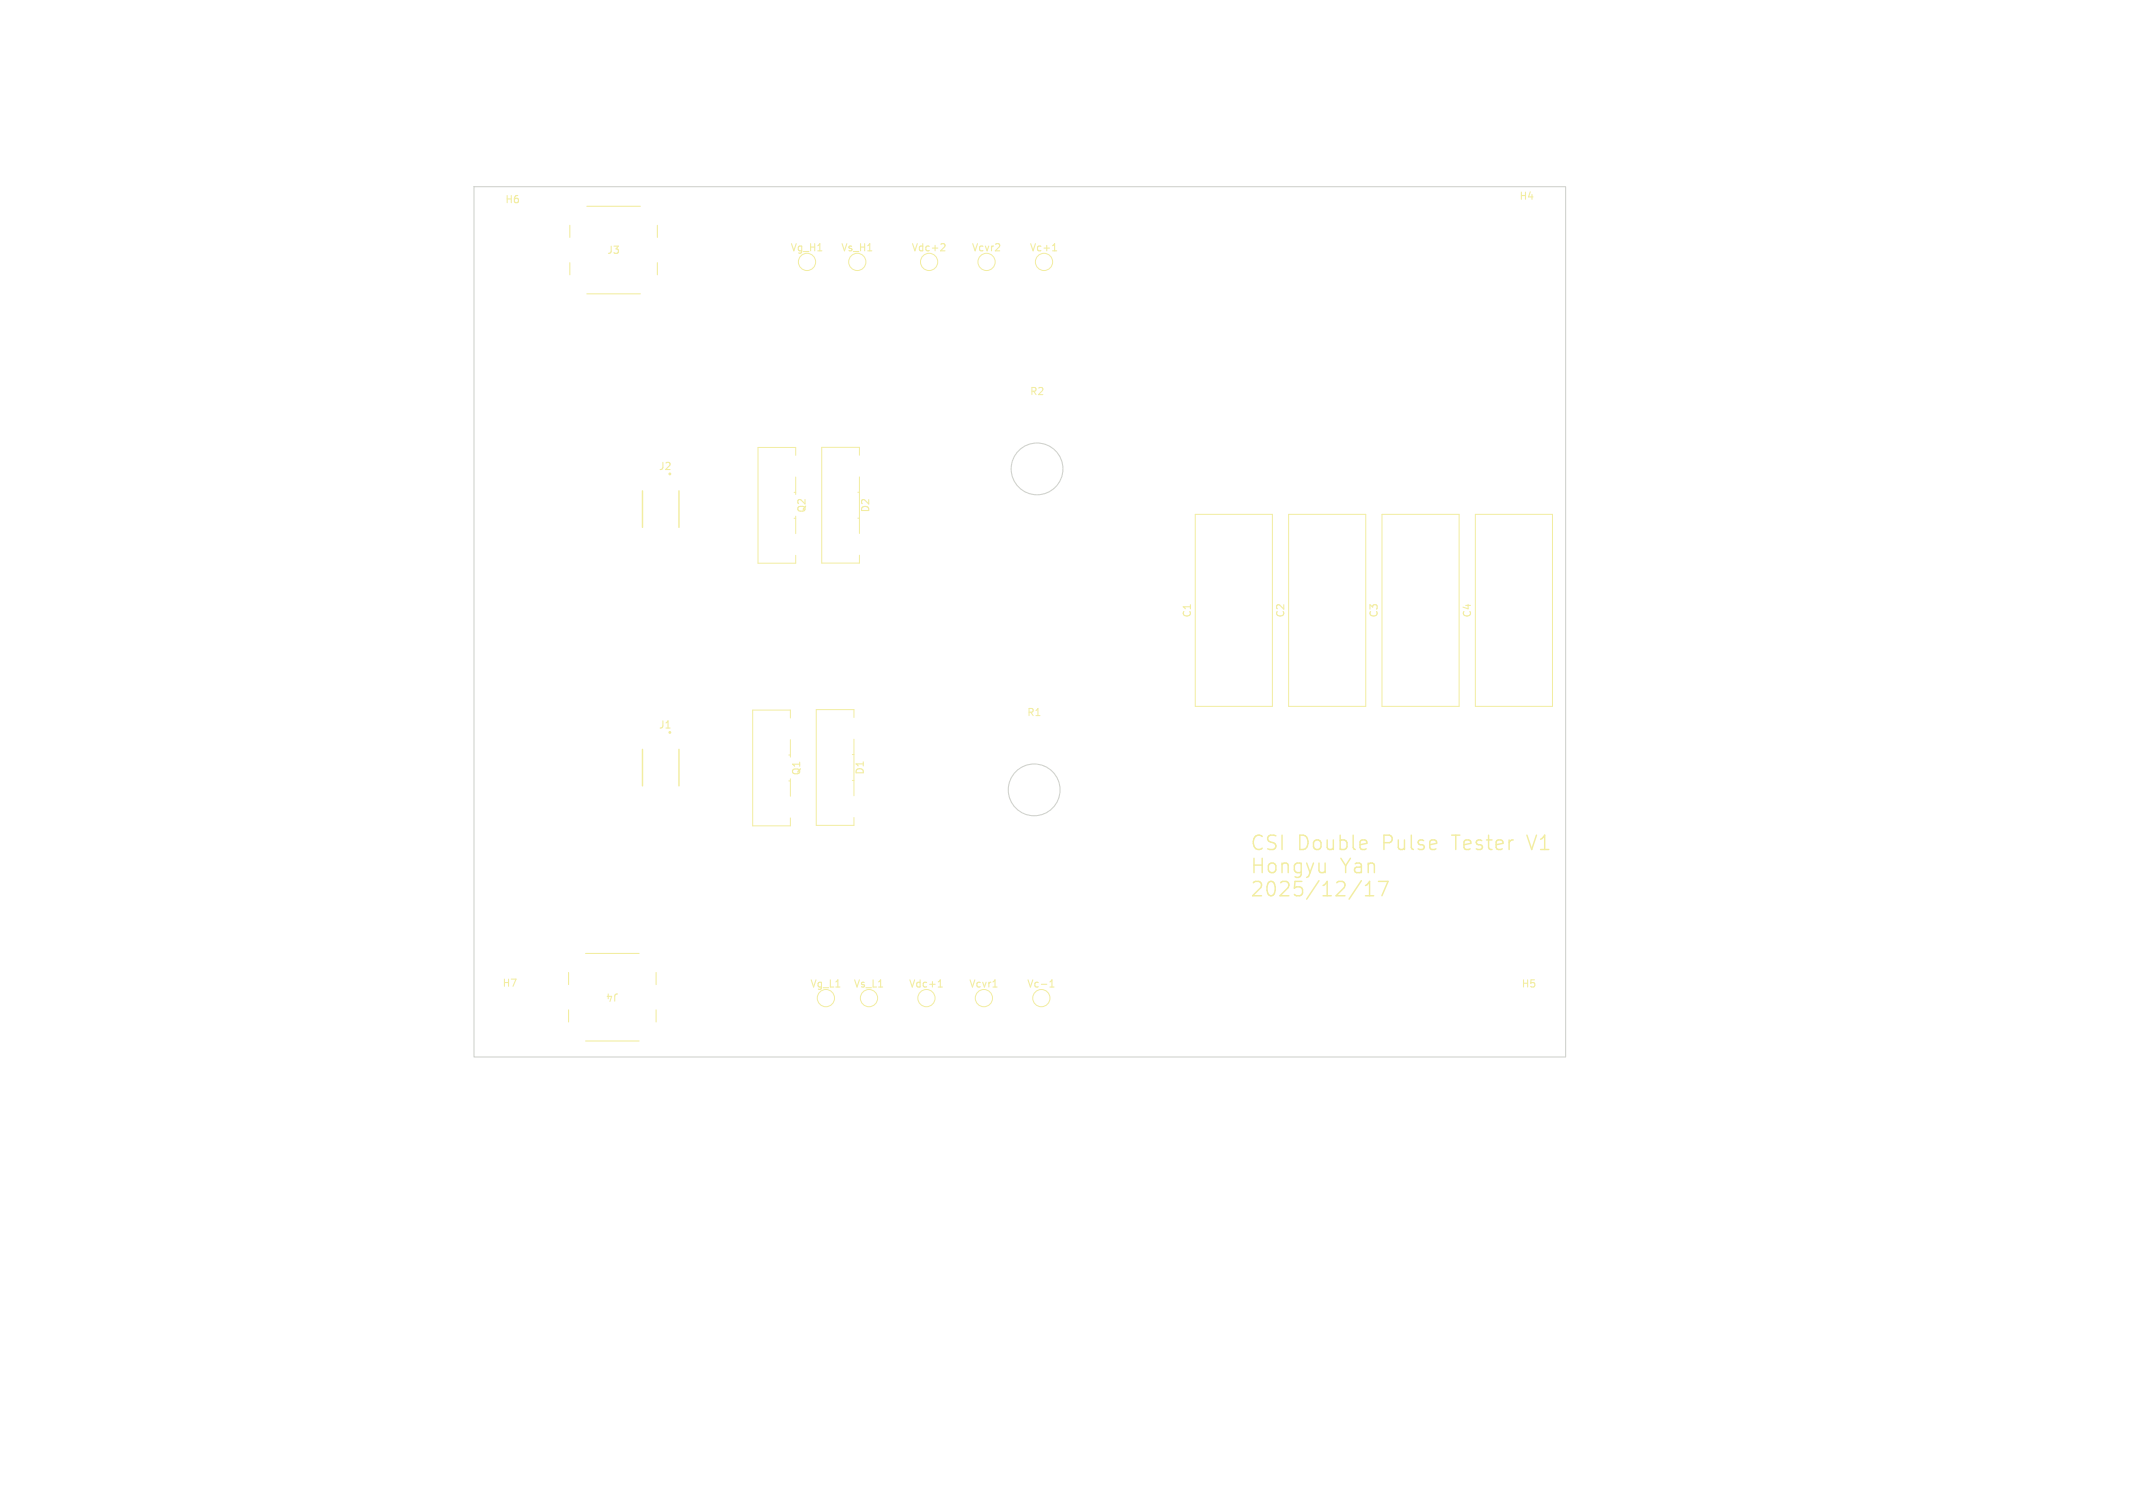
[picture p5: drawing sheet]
<svg xmlns="http://www.w3.org/2000/svg" width="297mm" height="210mm" viewBox="0 0 297 210" stroke-linecap="round" stroke-linejoin="round" font-family="sans-serif">
<defs><g id="words">
<g font-size="2.8" fill="#f2eda1">
<text x="174" y="118.6">CSI Double</text>
<text x="192.5" y="118.6">Pulse</text>
<text x="202.4" y="118.6">Tester</text>
<text x="213.1" y="118.6">V1</text>
<text x="174" y="121.8">Hongyu</text>
<text x="174" y="125">2025/12/17</text>
<text x="186.6" y="121.8">Yan</text>
</g>
<g font-size="1.4" fill="#f2eda1">
<text x="70.3" y="28.5">H6</text>
<text x="211.5" y="28">H4</text>
<text x="84.5" y="35.5">J3</text>
<text x="110" y="35.2">Vg_H1</text>
<text x="117" y="35.2">Vs_H1</text>
<text x="126.8" y="35.2">Vdc+2</text>
<text x="135.2" y="35.2">Vcvr2</text>
<text x="143.3" y="35.2">Vc+1</text>
<text x="143.4" y="55.2">R2</text>
<text x="91.7" y="65.7">J2</text>
<text x="112.4" y="71.5" transform="rotate(-90 112.4 71.5)">Q2</text>
<text x="121.2" y="71.5" transform="rotate(-90 121.2 71.5)">D2</text>
<text x="166" y="86.1" transform="rotate(-90 166 86.1)">C1</text>
<text x="179" y="86.1" transform="rotate(-90 179 86.1)">C2</text>
<text x="192" y="86.1" transform="rotate(-90 192 86.1)">C3</text>
<text x="205" y="86.1" transform="rotate(-90 205 86.1)">C4</text>
<text x="91.7" y="101.7">J1</text>
<text x="143" y="99.9">R1</text>
<text x="120.5" y="108" transform="rotate(-90 120.5 108)">D1</text>
<text x="111.6" y="108.1" transform="rotate(-90 111.6 108.1)">Q1</text>
<text x="69.9" y="137.6">H7</text>
<text x="112.7" y="137.7">Vg_L1</text>
<text x="118.8" y="137.7">Vs_L1</text>
<text x="126.5" y="137.7">Vdc+1</text>
<text x="134.9" y="137.7">Vcvr1</text>
<text x="142.9" y="137.7">Vc-1</text>
<text x="211.8" y="137.7">H5</text>
<text x="86.2" y="138.2" transform="rotate(-180 86.2 138.2)">J4</text>
</g>
</g></defs>
<g fill="none" stroke="#f2eda1" stroke-width=".2">
<path d="M89.5 68.4v5M94.5 68.4v5M89.5 104.4v5M94.5 104.4v5M190.2 117.1l.1 .3-.9 .2M184.5 120.2v1.3M184.5 121.3l-.3 .2M189.6 122.6l-1.8 2.6M190.1 124.7h1.2M190.1 123.3l.6-.6v2M191.9 122.7h1.4l-.9 2"/>
<circle cx="93.3" cy="102" r=".1"/>
</g>
<g fill="none" stroke="#f2eda1" stroke-width=".15">
<path d="M79.3 31.4v1.7M79.3 36.6v1.7M81.7 28.7h7.5M91.5 31.4v1.7M91.5 36.6v1.7M131.2 33.9l.3 .1 .1 .2-.6 .7h.6M138.6 34.9h.6M139.2 34v.4M146.6 34.9h.5M146.7 34.2l.1-.3v1M81.7 40.9h7.5M79.2 135.4v1.7"/>
<path d="M81.5 132.8h7.5M91.4 135.4v1.7M130.6 137.5h.6M130.6 136.7l.3-.2v1M138.3 137.5h.5M146.2 137.5h.6M146.2 136.7l.3-.2v1M79.2 140.6v1.7M81.5 145h7.5M91.4 140.6v1.7"/>
</g>
<g fill="none" stroke="#f2eda1" stroke-width=".14">
<path d="M110.6 72.2h.2M110.6 68.6h.2M110.8 63.4v-1.1h-5.3v16.1h5.3v-1.1M110.8 66.4v2.5M110.8 71.9v2.4M119.4 72.2h.3M119.4 68.6h.3M119.7 63.4v-1.1h-5.3v16.1h5.3v-1.1M119.7 66.4v7.9M166.4 71.6h10.8v26.8h-10.8zM179.4 71.6h10.8v26.8h-10.8zM192.4 71.6h10.8v26.8h-10.8z"/>
<path d="M205.4 71.6h10.8v26.8h-10.8zM110.1 100v-1.1h-5.3v16.1h5.3v-1.1M118.9 99.9v-1.1h-5.2v16.1h5.2v-1.1M109.8 108.8h.3M109.8 105.1h.3M110.1 103v2.4M110.1 108.5v2.4M118.7 108.7h.2M118.7 105.1h.2M118.9 102.9v7.9"/>
<circle cx="112.4" cy="36.5" r="1.2"/>
<circle cx="119.4" cy="36.5" r="1.2"/>
<circle cx="129.4" cy="36.5" r="1.2"/>
<circle cx="137.4" cy="36.5" r="1.2"/>
<circle cx="145.4" cy="36.5" r="1.2"/>
<circle cx="115" cy="139" r="1.2"/>
<circle cx="121" cy="139" r="1.2"/>
<circle cx="129" cy="139" r="1.2"/>
<circle cx="137" cy="139" r="1.2"/>
<circle cx="145" cy="139" r="1.2"/>
</g>
<g fill="none" stroke="#d0d2cd" stroke-width=".15">
<path d="M66 26h152v121.2h-152z"/>
<circle cx="144.4" cy="65.3" r="3.6"/>
<circle cx="144" cy="110" r="3.6"/>
</g>
<use href="#words"/>
</svg>
